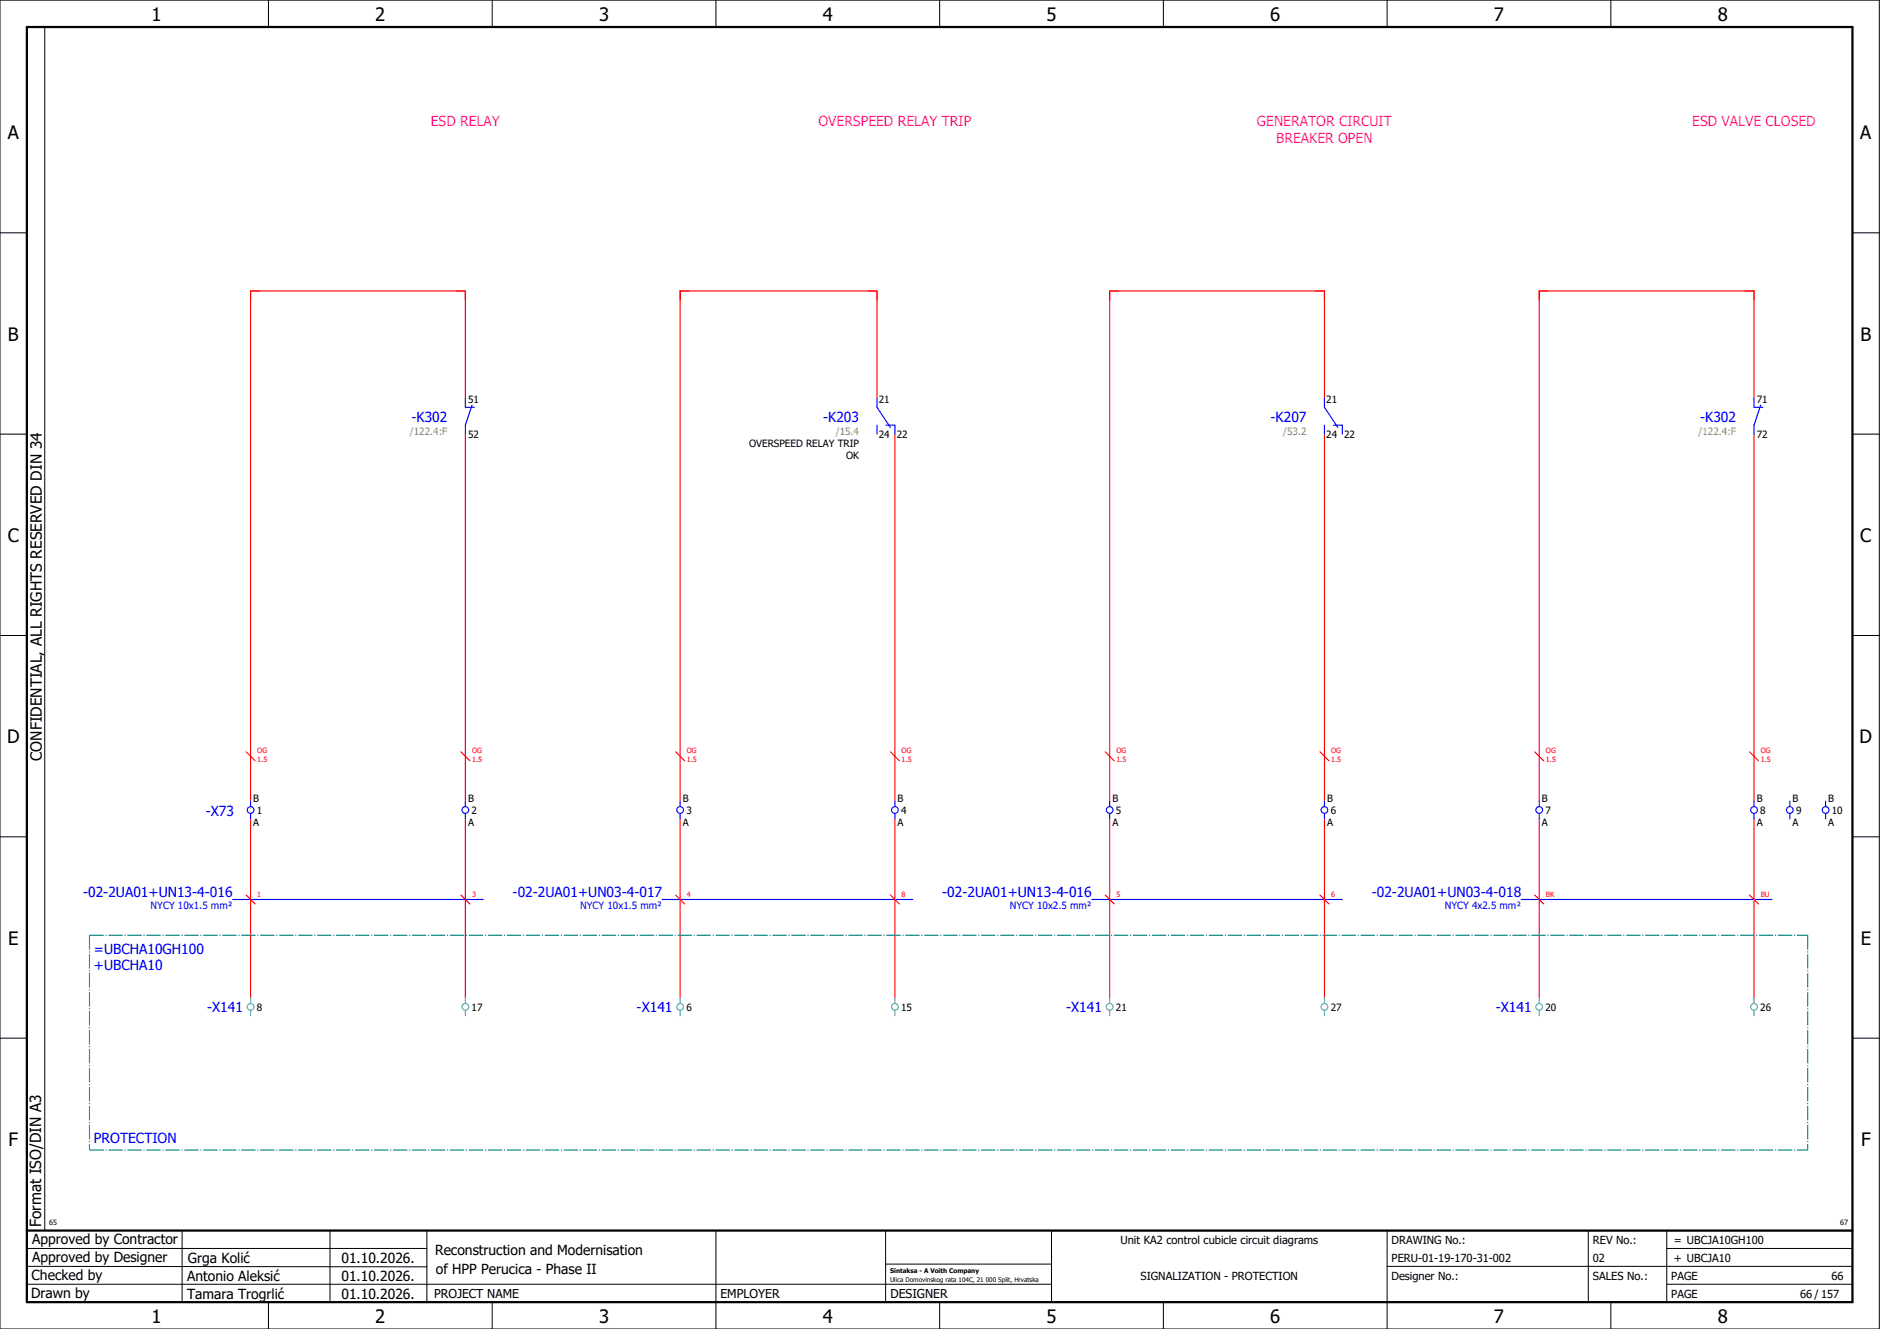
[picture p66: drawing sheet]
<svg xmlns="http://www.w3.org/2000/svg" width="420mm" height="297mm" viewBox="0 0 420 297" stroke-linecap="round" stroke-linejoin="round" font-family="sans-serif">
<defs><g id="words">
<g font-size="4.1">
<text x="33.9" y="4.7">1</text>
<text x="83.9" y="4.7">2</text>
<text x="133.9" y="4.7">3</text>
<text x="183.9" y="4.7">4</text>
<text x="233.9" y="4.7">5</text>
<text x="283.9" y="4.7">6</text>
<text x="333.9" y="4.7">7</text>
<text x="383.9" y="4.7">8</text>
<text x="1.8" y="31.2">A</text>
<text x="415.8" y="31.2">A</text>
<text x="1.8" y="76.2">B</text>
<text x="415.8" y="76.2">B</text>
<text x="1.8" y="121.2">C</text>
<text x="415.8" y="121.2">C</text>
<text x="1.6" y="166.2">D</text>
<text x="415.6" y="166.2">D</text>
<text x="1.8" y="211.2">E</text>
<text x="415.8" y="211.2">E</text>
<text x="1.9" y="256.2">F</text>
<text x="415.9" y="256.2">F</text>
<text x="33.9" y="295.7">1</text>
<text x="83.9" y="295.7">2</text>
<text x="133.9" y="295.7">3</text>
<text x="183.9" y="295.7">4</text>
<text x="233.9" y="295.7">5</text>
<text x="283.9" y="295.7">6</text>
<text x="333.9" y="295.7">7</text>
<text x="383.9" y="295.7">8</text>
</g>
<g font-size="3.4">
<text x="9.4" y="170" transform="rotate(-90 9.4 170)">CONFIDENTIAL, ALL RIGHTS RESERVED DIN 34</text>
<text x="9.2" y="274.3" transform="rotate(-90 9.2 274.3)">Format ISO/DIN A3</text>
</g>
<g font-size="3.1" fill="#f0f">
<text x="96.3" y="28.1">ESD RELAY</text>
<text x="182.9" y="28.1">OVERSPEED RELAY TRIP</text>
<text x="280.9" y="28.1">GENERATOR CIRCUIT</text>
<text x="378.2" y="28.1">ESD VALVE CLOSED</text>
<text x="285.2" y="31.9">BREAKER OPEN</text>
</g>
<g font-size="3.1" fill="#00f">
<text x="92" y="94.3">-K302</text>
<text x="184" y="94.3">-K203</text>
<text x="284" y="94.3">-K207</text>
<text x="380" y="94.3">-K302</text>
<text x="46" y="182.3">-X73</text>
<text x="18.6" y="200.4">-02-2UA01+UN13-4-016</text>
<text x="114.6" y="200.4">-02-2UA01+UN03-4-017</text>
<text x="210.6" y="200.4">-02-2UA01+UN13-4-016</text>
<text x="306.6" y="200.4">-02-2UA01+UN03-4-018</text>
<text x="21" y="213.1">=UBCHA10GH100</text>
<text x="21" y="216.9">+UBCHA10</text>
<text x="46.3" y="226.3">-X141</text>
<text x="142.3" y="226.3">-X141</text>
<text x="238.3" y="226.3">-X141</text>
<text x="334.3" y="226.3">-X141</text>
<text x="21" y="255.4">PROTECTION</text>
</g>
<g font-size="3.1">
<text x="7.2" y="278.1">Approved by Contractor</text>
<text x="97.2" y="280.5">Reconstruction and Modernisation</text>
<text x="7.1" y="286.1">Checked by</text>
<text x="7.2" y="282.1">Approved by Designer</text>
<text x="41.8" y="286.2">Antonio Aleksić</text>
<text x="42" y="282.3">Grga Kolić</text>
<text x="76.3" y="282.3">01.10.2026.</text>
<text x="76.3" y="286.3">01.10.2026.</text>
<text x="97.4" y="284.8">of HPP Perucica - Phase II</text>
<text x="6.9" y="290">Drawn by</text>
<text x="41.8" y="290.3">Tamara Trogrlić</text>
<text x="76.3" y="290.3">01.10.2026.</text>
</g>
<g font-size="2.7">
<text x="97" y="290.1">PROJECT NAME</text>
<text x="161" y="290.1">EMPLOYER</text>
<text x="199" y="290.1">DESIGNER</text>
</g>
<g font-size="2.5">
<text x="250.4" y="278">Unit KA2 control cubicle circuit diagrams</text>
<text x="311" y="278">DRAWING No.:</text>
<text x="356" y="278">REV No.:</text>
<text x="374.1" y="278">= UBCJA10GH100</text>
<text x="254.9" y="286">SIGNALIZATION - PROTECTION</text>
<text x="311" y="286">Designer No.:</text>
<text x="311" y="282">PERU-01-19-170-31-002</text>
<text x="356" y="286">SALES No.:</text>
<text x="356" y="282">02</text>
<text x="373.5" y="286">PAGE</text>
<text x="374.1" y="282.1">+ UBCJA10</text>
<text x="409.3" y="286">66</text>
<text x="373.5" y="290">PAGE</text>
<text x="402.3" y="290">66 / 157</text>
</g>
<g font-size="2.2">
<text x="104.6" y="90">51</text>
<text x="196.4" y="90">21</text>
<text x="296.4" y="90">21</text>
<text x="392.6" y="90">71</text>
<text x="104.6" y="97.9">52</text>
<text x="167.4" y="99.9">OVERSPEED RELAY TRIP</text>
<text x="196.4" y="97.9">24</text>
<text x="200.4" y="97.9">22</text>
<text x="296.4" y="97.9">24</text>
<text x="300.4" y="97.9">22</text>
<text x="392.6" y="97.9">72</text>
<text x="189.1" y="102.6">OK</text>
<text x="56.6" y="179.2">B</text>
<text x="104.6" y="179.2">B</text>
<text x="152.6" y="179.2">B</text>
<text x="200.6" y="179.2">B</text>
<text x="248.6" y="179.2">B</text>
<text x="296.6" y="179.2">B</text>
<text x="344.6" y="179.2">B</text>
<text x="392.6" y="179.2">B</text>
<text x="400.6" y="179.2">B</text>
<text x="408.6" y="179.2">B</text>
<text x="56.6" y="184.7">A</text>
<text x="57.4" y="181.9">1</text>
<text x="104.6" y="184.7">A</text>
<text x="105.4" y="181.9">2</text>
<text x="152.6" y="184.7">A</text>
<text x="153.4" y="181.9">3</text>
<text x="200.6" y="184.7">A</text>
<text x="201.4" y="181.9">4</text>
<text x="248.6" y="184.7">A</text>
<text x="249.4" y="181.9">5</text>
<text x="296.6" y="184.7">A</text>
<text x="297.4" y="181.9">6</text>
<text x="344.6" y="184.7">A</text>
<text x="345.4" y="181.9">7</text>
<text x="392.6" y="184.7">A</text>
<text x="393.4" y="181.9">8</text>
<text x="400.6" y="184.7">A</text>
<text x="401.4" y="181.9">9</text>
<text x="408.6" y="184.7">A</text>
<text x="409.4" y="181.9">10</text>
<text x="57.4" y="225.9">8</text>
<text x="105.4" y="225.9">17</text>
<text x="153.4" y="225.9">6</text>
<text x="201.4" y="225.9">15</text>
<text x="249.4" y="225.9">21</text>
<text x="297.4" y="225.9">27</text>
<text x="345.4" y="225.9">20</text>
<text x="393.4" y="225.9">26</text>
</g>
<g font-size="2.2" fill="#7ca552">
<text x="91.6" y="97.2">/122.4:F</text>
<text x="186.8" y="97.2">/15.4</text>
<text x="286.8" y="97.2">/53.2</text>
<text x="379.6" y="97.2">/122.4:F</text>
</g>
<g font-size="2.2" fill="#00f">
<text x="33.7" y="203.3">NYCY 10x1.5 mm²</text>
<text x="129.7" y="203.3">NYCY 10x1.5 mm²</text>
<text x="225.7" y="203.3">NYCY 10x2.5 mm²</text>
<text x="322.9" y="203.3">NYCY 4x2.5 mm²</text>
</g>
<g font-size="1.6" fill="#f00">
<text x="57.5" y="170.2">1.5</text>
<text x="57.5" y="168.3">OG</text>
<text x="105.5" y="170.2">1.5</text>
<text x="105.5" y="168.3">OG</text>
<text x="153.5" y="170.2">1.5</text>
<text x="153.5" y="168.3">OG</text>
<text x="201.5" y="170.2">1.5</text>
<text x="201.5" y="168.3">OG</text>
<text x="249.5" y="170.2">1.5</text>
<text x="249.5" y="168.3">OG</text>
<text x="297.5" y="170.2">1.5</text>
<text x="297.5" y="168.3">OG</text>
<text x="345.5" y="170.2">1.5</text>
<text x="345.5" y="168.3">OG</text>
<text x="393.5" y="170.2">1.5</text>
<text x="393.5" y="168.3">OG</text>
<text x="57.5" y="200.5">1</text>
<text x="105.5" y="200.5">3</text>
<text x="153.5" y="200.5">4</text>
<text x="201.5" y="200.5">8</text>
<text x="249.5" y="200.5">5</text>
<text x="297.5" y="200.5">6</text>
<text x="345.5" y="200.5">BK</text>
<text x="393.5" y="200.5">BU</text>
</g>
<g font-size="1.6">
<text x="11" y="273.7">65</text>
<text x="411.2" y="273.7">67</text>
</g>
<g font-size="1.4">
<text x="198.9" y="284.4">Sintaksa - A Voith Company</text>
<text x="198.9" y="286.4">Ulica Domovinskog rata 104C, 21 000 Split, Hrvatska</text>
</g>
</g></defs>
<g fill="none" stroke="#000" stroke-width=".22">
<path d="M0 0h420v297h-420zM10 6v269M60 0v6M110 0v6M160 0v6M210 0v6M260 0v6M310 0v6M360 0v6M0 52h6M414 52h6M0 97h6"/>
<path d="M414 97h6M0 142h6M414 142h6M414 176.3v87.4M0 187h6M414 187h6M0 232h6M414 232h6M6 279h89.4M40.7 275v16M73.7 274.9v16M95.4 275.1v16"/>
<path d="M160 275v22M197.9 275.1v16M310 275v22M355 275v16M372.5 279h41.5M372.5 275v16M414 275h-179v16M6 283l89.4 .1M6 287h229M60 291v6M110 291v6M197.9 282.5h37.1"/>
<path d="M210 291v6M260 291v6M310 283h104M360 291v6M372.5 287h41.5"/>
</g>
<path d="M6 6h408v285h-408zM6 275h408" fill="none" stroke="#000" stroke-width=".5"/>
<g fill="none" stroke="#f00" stroke-width=".25">
<path d="M104 89v-24h-48v114M104 97v82M196 89v-24h-44v114M200 97v82M296 89v-24h-48v114M296 97v82M392 89v-24h-48v114M392 97v82M55 168l2 2M103 168l2 2M151 168l2 2M199 168l2 2"/>
<path d="M247 168l2 2M295 168l2 2M343 168l2 2M391 168l2 2M56 183v40M104 183v40M152 183v40M200 183v40M248 183v40M296 183v40M344 183v40M392 183v40"/>
<path d="M55 200l2 2M103 200l2 2M151 200l2 2M199 200l2 2M247 200l2 2M295 200l2 2M343 200l2 2M391 200l2 2"/>
</g>
<g fill="none" stroke="#00f" stroke-width=".25">
<path d="M104 89v2h2M105.5 90.5l-1.5 4.5v2M196 89v2l3 4.5M196 95v2M198 95h2v2M296 89v2l3 4.5M296 95v2M298 95h2v2M392 89v2h2M393.5 90.5l-1.5 4.5v2M56 179v1.3M104 179v1.3"/>
<path d="M152 179v1.3M200 179v1.3M248 179v1.3M296 179v1.3M344 179v1.3M392 179v1.3M400 179v1.3M408 179v1.3M56 181.8v1.2M104 181.8v1.2M152 181.8v1.2M200 181.8v1.2"/>
<path d="M248 181.8v1.2M296 181.8v1.2M344 181.8v1.2M392 181.8v1.2M400 181.8v1.2M408 181.8v1.2M52 201h56M148 201h56M244 201h56M340 201h56"/>
<circle cx="56" cy="181" r=".75"/>
<circle cx="104" cy="181" r=".75"/>
<circle cx="152" cy="181" r=".75"/>
<circle cx="200" cy="181" r=".75"/>
<circle cx="248" cy="181" r=".75"/>
<circle cx="296" cy="181" r=".75"/>
<circle cx="344" cy="181" r=".75"/>
<circle cx="392" cy="181" r=".75"/>
<circle cx="400" cy="181" r=".75"/>
<circle cx="408" cy="181" r=".75"/>
</g>
<g fill="none" stroke="#52a5a5" stroke-width=".25">
<path d="M56 223v1.3M56 225.8v1.2M104 223v1.3M104 225.8v1.2M152 223v1.3M152 225.8v1.2M200 223v1.3M200 225.8v1.2M248 223v1.3M248 225.8v1.2M296 223v1.3M296 225.8v1.2"/>
<path d="M344 223v1.3M344 225.8v1.2M392 223v1.3M392 225.8v1.2"/>
<circle cx="56" cy="225" r=".75"/>
<circle cx="104" cy="225" r=".75"/>
<circle cx="152" cy="225" r=".75"/>
<circle cx="200" cy="225" r=".75"/>
<circle cx="248" cy="225" r=".75"/>
<circle cx="296" cy="225" r=".75"/>
<circle cx="344" cy="225" r=".75"/>
<circle cx="392" cy="225" r=".75"/>
</g>
<path d="M20 209h384M20 209v48M404 209v48M20 257h384" fill="none" stroke="#007f7f" stroke-width=".25" stroke-dasharray="3.2 .4 .3 .4" stroke-linecap="butt"/>
<use href="#words"/>
</svg>
